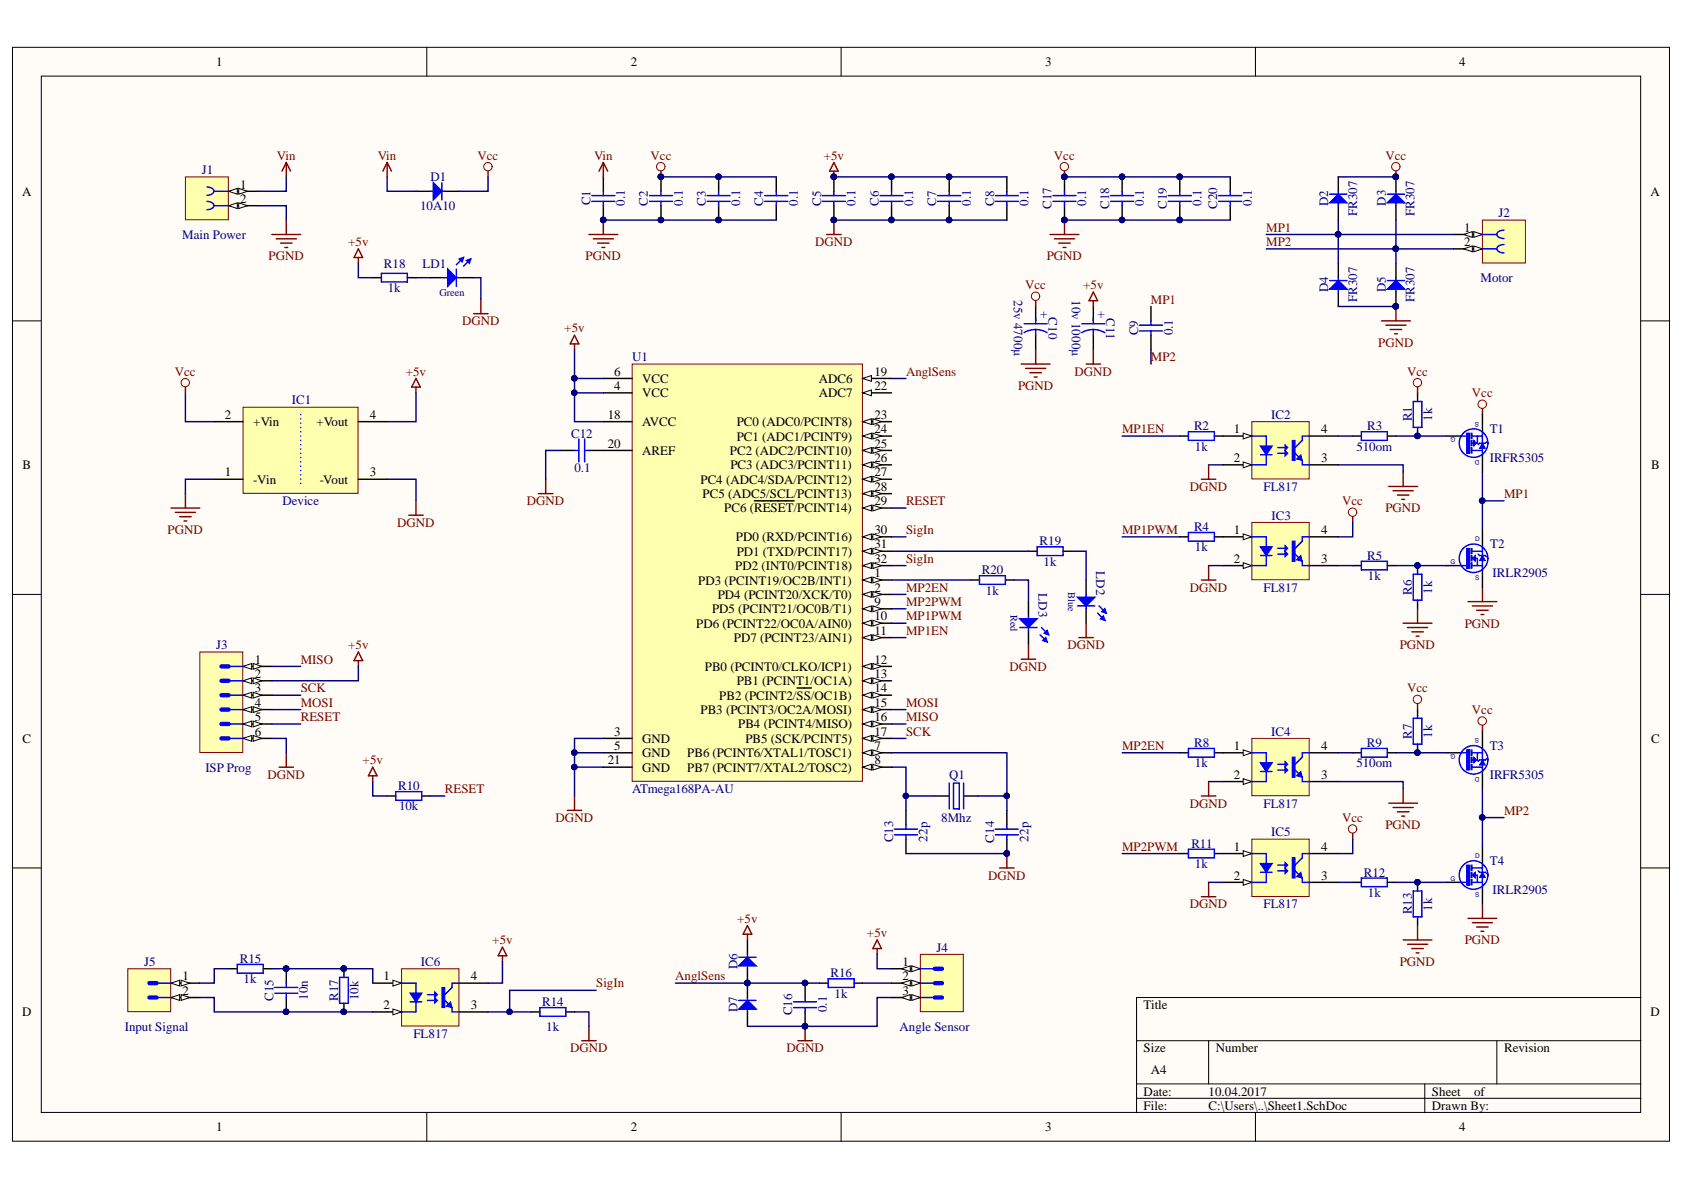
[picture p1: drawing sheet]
<svg xmlns="http://www.w3.org/2000/svg" width="297mm" height="210mm" viewBox="0 0 297 210" stroke-linecap="round" stroke-linejoin="round" font-family="sans-serif">
<defs><g id="words">
<g font-size="2.3">
<text x="38.2" y="11.7">1</text>
<text x="111.2" y="11.7">2</text>
<text x="184.3" y="11.7">3</text>
<text x="257.4" y="11.7">4</text>
<text x="3.9" y="34.5">A</text>
<text x="42.3" y="33.3">1</text>
<text x="42.3" y="35.8">2</text>
<text x="291.2" y="34.5">A</text>
<text x="258.3" y="40.9">1</text>
<text x="258.3" y="43.4">2</text>
<text x="108.3" y="66.3">6</text>
<text x="108.3" y="68.8">4</text>
<text x="113.3" y="67.5">VCC</text>
<text x="113.3" y="70.1">VCC</text>
<text x="144.4" y="67.5">ADC6</text>
<text x="144.4" y="70.1">ADC7</text>
<text x="154.2" y="66.3">19</text>
<text x="154.2" y="68.8">22</text>
<text x="39.7" y="73.9">2</text>
<text x="44.7" y="75.1">+Vin</text>
<text x="55.8" y="75.1">+Vout</text>
<text x="65.2" y="73.9">4</text>
<text x="107.2" y="73.9">18</text>
<text x="113.3" y="75.1">AVCC</text>
<text x="129.9" y="75.1">PC0 (ADC0/PCINT8)</text>
<text x="129.9" y="77.7">PC1 (ADC1/PCINT9)</text>
<text x="154.2" y="73.9">23</text>
<text x="154.2" y="76.4">24</text>
<text x="217.6" y="76.4">1</text>
<text x="233" y="76.4">4</text>
<text x="4" y="82.8">B</text>
<text x="107.2" y="79">20</text>
<text x="113.3" y="80.2">AREF</text>
<text x="128.8" y="80.2">PC2 (ADC2/PCINT10)</text>
<text x="128.8" y="82.8">PC3 (ADC3/PCINT11)</text>
<text x="154.2" y="79">25</text>
<text x="154.2" y="81.5">26</text>
<text x="217.6" y="81.5">2</text>
<text x="233" y="81.5">3</text>
<text x="291.2" y="82.8">B</text>
<text x="39.7" y="84">1</text>
<text x="44.7" y="85.3">-Vin</text>
<text x="56.4" y="85.3">-Vout</text>
<text x="65.2" y="84">3</text>
<text x="123.6" y="85.3">PC4 (ADC4/SDA/PCINT12)</text>
<text x="123.9" y="87.8">PC5 (ADC5/SCL/PCINT13)</text>
<text x="154.2" y="89.1">29</text>
<text x="154.2" y="84">27</text>
<text x="154.2" y="86.6">28</text>
<text x="127.7" y="90.4">PC6 (RESET/PCINT14)</text>
<text x="129.8" y="95.5">PD0 (RXD/PCINT16)</text>
<text x="154.2" y="94.2">30</text>
<text x="217.6" y="94.2">1</text>
<text x="233" y="94.2">4</text>
<text x="129.7" y="100.5">PD2 (INT0/PCINT18)</text>
<text x="129.9" y="98">PD1 (TXD/PCINT17)</text>
<text x="154.2" y="96.7">31</text>
<text x="154.2" y="99.3">32</text>
<text x="154.2" y="101.8">1</text>
<text x="217.6" y="99.3">2</text>
<text x="233" y="99.3">3</text>
<text x="123.2" y="103.1">PD3 (PCINT19/OC2B/INT1)</text>
<text x="126.6" y="105.6">PD4 (PCINT20/XCK/T0)</text>
<text x="154.2" y="104.4">2</text>
<text x="154.2" y="106.9">9</text>
<text x="122.8" y="110.7">PD6 (PCINT22/OC0A/AIN0)</text>
<text x="125.6" y="108.2">PD5 (PCINT21/OC0B/T1)</text>
<text x="129.4" y="113.2">PD7 (PCINT23/AIN1)</text>
<text x="154.2" y="109.4">10</text>
<text x="154.2" y="112">11</text>
<text x="44.9" y="117">1</text>
<text x="44.9" y="119.6">2</text>
<text x="124.3" y="118.3">PB0 (PCINT0/CLKO/ICP1)</text>
<text x="154.2" y="117">12</text>
<text x="154.2" y="119.6">13</text>
<text x="44.9" y="122.1">3</text>
<text x="44.9" y="124.7">4</text>
<text x="123.6" y="125.9">PB3 (PCINT3/OC2A/MOSI)</text>
<text x="126.9" y="123.4">PB2 (PCINT2/SS/OC1B)</text>
<text x="129.9" y="120.9">PB1 (PCINT1/OC1A)</text>
<text x="154.2" y="122.1">14</text>
<text x="154.2" y="124.7">15</text>
<text x="4" y="131">C</text>
<text x="44.9" y="127.2">5</text>
<text x="44.9" y="129.8">6</text>
<text x="108.3" y="129.8">3</text>
<text x="113.3" y="131">GND</text>
<text x="130.2" y="128.5">PB4 (PCINT4/MISO)</text>
<text x="131.5" y="131">PB5 (SCK/PCINT5)</text>
<text x="154.2" y="127.2">16</text>
<text x="154.2" y="129.8">17</text>
<text x="291.2" y="131">C</text>
<text x="107.2" y="134.8">21</text>
<text x="108.3" y="132.3">5</text>
<text x="113.3" y="133.6">GND</text>
<text x="113.3" y="136.1">GND</text>
<text x="121.2" y="133.6">PB6 (PCINT6/XTAL1/TOSC1)</text>
<text x="121.2" y="136.1">PB7 (PCINT7/XTAL2/TOSC2)</text>
<text x="154.2" y="132.3">7</text>
<text x="154.2" y="134.8">8</text>
<text x="217.6" y="132.3">1</text>
<text x="217.6" y="137.4">2</text>
<text x="233" y="132.3">4</text>
<text x="233" y="137.4">3</text>
<text x="217.6" y="150">1</text>
<text x="217.6" y="155.2">2</text>
<text x="233" y="150">4</text>
<text x="233" y="155.2">3</text>
<text x="32.2" y="172.9">1</text>
<text x="67.6" y="172.9">1</text>
<text x="83" y="172.9">4</text>
<text x="159.2" y="170.4">1</text>
<text x="159.2" y="172.9">2</text>
<text x="3.9" y="179.2">D</text>
<text x="32.2" y="175.4">2</text>
<text x="67.6" y="178">2</text>
<text x="83" y="178">3</text>
<text x="159.2" y="175.4">3</text>
<text x="201.7" y="178">Title</text>
<text x="291.2" y="179.2">D</text>
<text x="201.7" y="185.6">Size</text>
<text x="214.5" y="185.6">Number</text>
<text x="265.3" y="185.6">Revision</text>
<text x="203" y="189.4">A4</text>
<text x="201.7" y="193.2">Date:</text>
<text x="201.7" y="195.8">File:</text>
<text x="213.2" y="193.2">10.04.2017</text>
<text x="213.2" y="195.8">C:\Users\..\Sheet1.SchDoc</text>
<text x="252.6" y="193.2">Sheet</text>
<text x="252.6" y="195.8">Drawn By:</text>
<text x="260" y="193.2">of</text>
<text x="38.2" y="199.6">1</text>
<text x="111.2" y="199.6">2</text>
<text x="184.3" y="199.6">3</text>
<text x="257.4" y="199.6">4</text>
</g>
<g font-size="2.3" fill="#800000">
<text x="48.9" y="28.2">Vin</text>
<text x="66.6" y="28.2">Vin</text>
<text x="84.2" y="28.2">Vcc</text>
<text x="104.8" y="28.2">Vin</text>
<text x="114.8" y="28.2">Vcc</text>
<text x="145.3" y="28.2">+5v</text>
<text x="185.9" y="28.2">Vcc</text>
<text x="244.4" y="28.2">Vcc</text>
<text x="223.3" y="40.9">MP1</text>
<text x="47.4" y="45.9">PGND</text>
<text x="61.4" y="43.4">+5v</text>
<text x="103.3" y="45.9">PGND</text>
<text x="143.8" y="43.4">DGND</text>
<text x="184.6" y="45.9">PGND</text>
<text x="223.3" y="43.4">MP2</text>
<text x="180.8" y="51">Vcc</text>
<text x="191.1" y="51">+5v</text>
<text x="203" y="53.6">MP1</text>
<text x="81.5" y="57.4">DGND</text>
<text x="99.5" y="58.6">+5v</text>
<text x="203" y="63.7">MP2</text>
<text x="243.1" y="61.2">PGND</text>
<text x="30.8" y="66.3">Vcc</text>
<text x="71.6" y="66.3">+5v</text>
<text x="159.8" y="66.3">AnglSens</text>
<text x="179.6" y="68.8">PGND</text>
<text x="189.5" y="66.3">DGND</text>
<text x="248.2" y="66.3">Vcc</text>
<text x="259.6" y="70.1">Vcc</text>
<text x="197.9" y="76.4">MP1EN</text>
<text x="92.9" y="89.1">DGND</text>
<text x="159.8" y="89.1">RESET</text>
<text x="209.9" y="86.6">DGND</text>
<text x="236.8" y="89.1">Vcc</text>
<text x="265.3" y="87.8">MP1</text>
<text x="29.6" y="94.2">PGND</text>
<text x="70" y="92.9">DGND</text>
<text x="159.8" y="94.2">SigIn</text>
<text x="197.9" y="94.2">MP1PWM</text>
<text x="244.4" y="90.4">PGND</text>
<text x="159.8" y="99.3">SigIn</text>
<text x="159.8" y="106.9">MP2PWM</text>
<text x="159.8" y="104.4">MP2EN</text>
<text x="209.9" y="104.4">DGND</text>
<text x="159.8" y="109.4">MP1PWM</text>
<text x="159.8" y="112">MP1EN</text>
<text x="258.4" y="110.7">PGND</text>
<text x="53" y="117">MISO</text>
<text x="61.4" y="114.5">+5v</text>
<text x="178.1" y="118.3">DGND</text>
<text x="188.3" y="114.5">DGND</text>
<text x="246.9" y="114.5">PGND</text>
<text x="53" y="122.1">SCK</text>
<text x="53" y="124.7">MOSI</text>
<text x="159.8" y="124.7">MOSI</text>
<text x="248.2" y="122.1">Vcc</text>
<text x="259.6" y="125.9">Vcc</text>
<text x="53" y="127.2">RESET</text>
<text x="159.8" y="127.2">MISO</text>
<text x="159.8" y="129.8">SCK</text>
<text x="47.2" y="137.4">DGND</text>
<text x="64" y="134.8">+5v</text>
<text x="197.9" y="132.3">MP2EN</text>
<text x="78.5" y="139.9">RESET</text>
<text x="209.9" y="142.4">DGND</text>
<text x="265.3" y="143.7">MP2</text>
<text x="98" y="145">DGND</text>
<text x="236.8" y="145">Vcc</text>
<text x="244.4" y="146.2">PGND</text>
<text x="174.3" y="155.2">DGND</text>
<text x="197.9" y="150">MP2PWM</text>
<text x="209.9" y="160.2">DGND</text>
<text x="86.8" y="166.6">+5v</text>
<text x="130" y="162.8">+5v</text>
<text x="152.9" y="165.3">+5v</text>
<text x="258.4" y="166.6">PGND</text>
<text x="119.1" y="172.9">AnglSens</text>
<text x="246.9" y="170.4">PGND</text>
<text x="105.2" y="174.2">SigIn</text>
<text x="100.5" y="185.6">DGND</text>
<text x="138.7" y="185.6">DGND</text>
</g>
<g font-size="2.3" fill="#000080">
<text x="35.6" y="30.7">J1</text>
<text x="75.9" y="32">D1</text>
<text x="74.1" y="37.1">10A10</text>
<text x="104.1" y="36.2" transform="rotate(-90 104.1 36.2)">C1</text>
<text x="110.2" y="36.3" transform="rotate(-90 110.2 36.3)">0.1</text>
<text x="114.3" y="36.3" transform="rotate(-90 114.3 36.3)">C2</text>
<text x="120.4" y="36.3" transform="rotate(-90 120.4 36.3)">0.1</text>
<text x="124.5" y="36.3" transform="rotate(-90 124.5 36.3)">C3</text>
<text x="130.6" y="36.3" transform="rotate(-90 130.6 36.3)">0.1</text>
<text x="134.6" y="36.3" transform="rotate(-90 134.6 36.3)">C4</text>
<text x="140.7" y="36.3" transform="rotate(-90 140.7 36.3)">0.1</text>
<text x="144.8" y="36.3" transform="rotate(-90 144.8 36.3)">C5</text>
<text x="150.9" y="36.3" transform="rotate(-90 150.9 36.3)">0.1</text>
<text x="155" y="36.3" transform="rotate(-90 155 36.3)">C6</text>
<text x="161.1" y="36.3" transform="rotate(-90 161.1 36.3)">0.1</text>
<text x="165.1" y="36.3" transform="rotate(-90 165.1 36.3)">C7</text>
<text x="171.3" y="36.3" transform="rotate(-90 171.3 36.3)">0.1</text>
<text x="175.3" y="36.3" transform="rotate(-90 175.3 36.3)">C8</text>
<text x="181.4" y="36.3" transform="rotate(-90 181.4 36.3)">0.1</text>
<text x="185.5" y="36.9" transform="rotate(-90 185.5 36.9)">C17</text>
<text x="191.6" y="36.3" transform="rotate(-90 191.6 36.3)">0.1</text>
<text x="195.6" y="36.8" transform="rotate(-90 195.6 36.8)">C18</text>
<text x="201.8" y="36.3" transform="rotate(-90 201.8 36.3)">0.1</text>
<text x="205.8" y="36.9" transform="rotate(-90 205.8 36.9)">C19</text>
<text x="211.9" y="36.3" transform="rotate(-90 211.9 36.3)">0.1</text>
<text x="214.7" y="36.9" transform="rotate(-90 214.7 36.9)">C20</text>
<text x="220.8" y="36.3" transform="rotate(-90 220.8 36.3)">0.1</text>
<text x="234.3" y="36.4" transform="rotate(-90 234.3 36.4)">D2</text>
<text x="239.4" y="38.1" transform="rotate(-90 239.4 38.1)">FR307</text>
<text x="244.5" y="36.3" transform="rotate(-90 244.5 36.3)">D3</text>
<text x="249.5" y="38.1" transform="rotate(-90 249.5 38.1)">FR307</text>
<text x="264.3" y="38.3">J2</text>
<text x="32.1" y="42.1">Main Power</text>
<text x="67.7" y="47.2">R18</text>
<text x="74.5" y="47.2">LD1</text>
<text x="68.4" y="51.5">1k</text>
<text x="178.8" y="52.9" transform="rotate(90 178.8 52.9)">25v 4700µ</text>
<text x="189" y="52.9" transform="rotate(90 189 52.9)">10v 1000µ</text>
<text x="234.3" y="51.6" transform="rotate(-90 234.3 51.6)">D4</text>
<text x="239.4" y="53.3" transform="rotate(-90 239.4 53.3)">FR307</text>
<text x="244.5" y="51.6" transform="rotate(-90 244.5 51.6)">D5</text>
<text x="249.5" y="53.3" transform="rotate(-90 249.5 53.3)">FR307</text>
<text x="261.2" y="49.7">Motor</text>
<text x="183.5" y="56.1">+</text>
<text x="184.9" y="56" transform="rotate(90 184.9 56)">C10</text>
<text x="193.6" y="56.1">+</text>
<text x="195.1" y="56.1" transform="rotate(90 195.1 56.1)">C11</text>
<text x="200.8" y="59.2" transform="rotate(-90 200.8 59.2)">C9</text>
<text x="206.8" y="59.2" transform="rotate(-90 206.8 59.2)">0.1</text>
<text x="111.5" y="63.7">U1</text>
<text x="51.5" y="71.3">IC1</text>
<text x="100.8" y="77.2">C12</text>
<text x="210.6" y="75.9">R2</text>
<text x="224.2" y="73.9">IC2</text>
<text x="241.2" y="75.9">R3</text>
<text x="249" y="74.3" transform="rotate(-90 249 74.3)">R1</text>
<text x="252.6" y="74.2" transform="rotate(-90 252.6 74.2)">1k</text>
<text x="262.8" y="76.4">T1</text>
<text x="101.3" y="83.3">0.1</text>
<text x="210.8" y="79.5">1k</text>
<text x="239.2" y="79.5">510om</text>
<text x="262.8" y="81.5">IRFR5305</text>
<text x="49.8" y="89.1">Device</text>
<text x="222.9" y="86.6">FL817</text>
<text x="210.6" y="93.7">R4</text>
<text x="224.3" y="91.7">IC3</text>
<text x="173.2" y="101.3">R20</text>
<text x="183.4" y="96.2">R19</text>
<text x="184.1" y="99.8">1k</text>
<text x="193.4" y="100.7" transform="rotate(90 193.4 100.7)">LD2</text>
<text x="210.8" y="97.2">1k</text>
<text x="241.2" y="98.7">R5</text>
<text x="262.9" y="96.7">T2</text>
<text x="263.3" y="101.8">IRLR2905</text>
<text x="173.9" y="104.9">1k</text>
<text x="183.2" y="104.6" transform="rotate(90 183.2 104.6)">LD3</text>
<text x="222.9" y="104.4">FL817</text>
<text x="241.3" y="102.3">1k</text>
<text x="249" y="104.9" transform="rotate(-90 249 104.9)">R6</text>
<text x="252.6" y="104.8" transform="rotate(-90 252.6 104.8)">1k</text>
<text x="38.1" y="114.5">J3</text>
<text x="210.7" y="131.8">R8</text>
<text x="224.2" y="129.8">IC4</text>
<text x="241.1" y="131.8">R9</text>
<text x="249" y="130.3" transform="rotate(-90 249 130.3)">R7</text>
<text x="252.6" y="130.1" transform="rotate(-90 252.6 130.1)">1k</text>
<text x="36.3" y="136.1">ISP Prog</text>
<text x="167.4" y="137.4">Q1</text>
<text x="210.8" y="135.3">1k</text>
<text x="239.2" y="135.3">510om</text>
<text x="262.8" y="132.3">T3</text>
<text x="262.8" y="137.4">IRFR5305</text>
<text x="70.2" y="139.4">R10</text>
<text x="70.4" y="143">10k</text>
<text x="111.5" y="139.9">ATmega168PA-AU</text>
<text x="222.9" y="142.4">FL817</text>
<text x="157.5" y="148.6" transform="rotate(-90 157.5 148.6)">C13</text>
<text x="163.6" y="148.4" transform="rotate(-90 163.6 148.4)">22p</text>
<text x="166" y="145">8Mhz</text>
<text x="175.3" y="148.6" transform="rotate(-90 175.3 148.6)">C14</text>
<text x="181.4" y="148.4" transform="rotate(-90 181.4 148.4)">22p</text>
<text x="210.1" y="149.5">R11</text>
<text x="224.2" y="147.5">IC5</text>
<text x="210.8" y="153.1">1k</text>
<text x="240.6" y="154.6">R12</text>
<text x="262.8" y="152.6">T4</text>
<text x="222.9" y="160.2">FL817</text>
<text x="241.3" y="158.2">1k</text>
<text x="249" y="161.2" transform="rotate(-90 249 161.2)">R13</text>
<text x="252.6" y="160.6" transform="rotate(-90 252.6 160.6)">1k</text>
<text x="263.3" y="157.7">IRLR2905</text>
<text x="165.2" y="167.8">J4</text>
<text x="25.4" y="170.4">J5</text>
<text x="42.3" y="169.9">R15</text>
<text x="43" y="173.4">1k</text>
<text x="74.2" y="170.4">IC6</text>
<text x="130.1" y="171" transform="rotate(-90 130.1 171)">D6</text>
<text x="146.5" y="172.4">R16</text>
<text x="48.2" y="176.5" transform="rotate(-90 48.2 176.5)">C15</text>
<text x="54.3" y="176.4" transform="rotate(-90 54.3 176.4)">10n</text>
<text x="59.6" y="176.5" transform="rotate(-90 59.6 176.5)">R17</text>
<text x="63.2" y="176.4" transform="rotate(-90 63.2 176.4)">10k</text>
<text x="95.6" y="177.5">R14</text>
<text x="130.1" y="178.6" transform="rotate(-90 130.1 178.6)">D7</text>
<text x="139.7" y="179.1" transform="rotate(-90 139.7 179.1)">C16</text>
<text x="145.9" y="178.5" transform="rotate(-90 145.9 178.5)">0.1</text>
<text x="147.2" y="176">1k</text>
<text x="22" y="181.8">Input Signal</text>
<text x="72.9" y="183.1">FL817</text>
<text x="96.4" y="181.8">1k</text>
<text x="158.7" y="181.8">Angle Sensor</text>
</g>
<g font-size="1.8" fill="#000080">
<text x="77.5" y="52.1">Green</text>
<text x="188.4" y="104.4" transform="rotate(90 188.4 104.4)">Blue</text>
<text x="178.3" y="108.5" transform="rotate(90 178.3 108.5)">Red</text>
</g>
<g font-size="1.1" fill="#000080">
<text x="256.7" y="77.2" transform="rotate(-180 256.7 77.2)">G</text>
<text x="260.9" y="74.4" transform="rotate(-180 260.9 74.4)">S</text>
<text x="261" y="81.2" transform="rotate(-180 261 81.2)">D</text>
<text x="260.2" y="95.5">D</text>
<text x="255.9" y="99.5">G</text>
<text x="260.2" y="102.3">S</text>
<text x="260.9" y="130.2" transform="rotate(-180 260.9 130.2)">S</text>
<text x="256.7" y="133" transform="rotate(-180 256.7 133)">G</text>
<text x="261" y="137.1" transform="rotate(-180 261 137.1)">D</text>
<text x="255.9" y="155.4">G</text>
<text x="260.2" y="151.3">D</text>
<text x="260.2" y="158.2">S</text>
</g>
</g></defs>
<g fill="#fffcf8" stroke="#000" stroke-width=".18">
<path d="M2.2 8.3h292.3v193h-292.3z"/>
<path d="M7.3 13.4h282.1v182.8h-282.1z"/>
</g>
<g fill="none" stroke="#000" stroke-width=".18">
<path d="M75.3 8.3v5.1M148.4 8.3v5.1M221.4 8.3v5.1M2.2 56.6h5.1M289.4 56.6h5.1M2.2 104.8h5.1M289.4 104.8h5.1M2.2 153.1h5.1M289.4 153.1h5.1M289.4 176h-88.9v20.3M75.3 196.3v5M148.4 196.3v5"/>
<path d="M200.5 183.6h88.9M200.5 191.2h88.9M200.5 193.7h88.9M213.2 183.6v7.6M221.4 196.3v5M251.3 191.2v5.1M264 183.6v7.6"/>
</g>
<path d="M246.2 46.4v2.6M246.2 51.5v2.6" fill="none" stroke="#000" stroke-width=".25"/>
<circle cx="246.2" cy="54" r=".49" fill="#000080" stroke="#000080" stroke-width=".18"/>
<path d="M246.2 49v2.5" fill="none" stroke="#00f" stroke-width=".25"/>
<path d="M244.7 51l1.5-1.5 1.6 1.5z" fill="#00f"/>
<path d="M236.1 49v2.5M244.7 51l1.5-1.5 1.6 1.5zM244.7 49.5h3.1" fill="none" stroke="#00f" stroke-width=".25"/>
<circle cx="246.2" cy="54" r=".49" fill="#000080" stroke="#000080" stroke-width=".18"/>
<path d="M236.1 46.4v2.6M236.1 51.5v2.6" fill="none" stroke="#000" stroke-width=".25"/>
<path d="M234.5 51l1.6-1.5 1.5 1.5z" fill="#00f"/>
<path d="M246.2 33.7v2.6M234.5 51l1.6-1.5 1.5 1.5zM234.5 49.5h3.1" fill="none" stroke="#00f" stroke-width=".25"/>
<path d="M246.2 31.2v2.5M246.2 36.3v2.5" fill="none" stroke="#000" stroke-width=".25"/>
<circle cx="246.2" cy="31.2" r=".49" fill="#000080" stroke="#000080" stroke-width=".18"/>
<path d="M244.7 35.8l1.5-1.5 1.6 1.5z" fill="#00f"/>
<path d="M236.1 33.7v2.6M244.7 35.8l1.5-1.5 1.6 1.5zM244.7 34.3h3.1" fill="none" stroke="#00f" stroke-width=".25"/>
<circle cx="246.2" cy="31.2" r=".49" fill="#000080" stroke="#000080" stroke-width=".18"/>
<path d="M236.1 31.2v2.5M236.1 36.3v2.5" fill="none" stroke="#000" stroke-width=".25"/>
<path d="M234.5 35.8l1.6-1.5 1.5 1.5z" fill="#00f"/>
<path d="M234.5 35.8l1.6-1.5 1.5 1.5zM234.5 34.3h3.1" fill="none" stroke="#00f" stroke-width=".25"/>
<path d="M162.3 168.3h7.6v10.1h-7.6z" fill="#ffffb0" stroke="#800000" stroke-width=".18"/>
<path d="M157.3 170.9h5" fill="none" stroke="#000" stroke-width=".25"/>
<path d="M160.8 170.4l1.5 .5-1.5 .5z" fill="#fffcf8"/>
<path d="M160.8 170.4l1.5 .5-1.5 .5z" fill="none" stroke="#000" stroke-width=".18"/>
<path d="M159 170.9l1.6-.5v1z" fill="#fffcf8"/>
<path d="M159 170.9l1.6-.5v1z" fill="none" stroke="#000" stroke-width=".18"/>
<path d="M157.3 173.4h5" fill="none" stroke="#000" stroke-width=".25"/>
<path d="M160.8 172.9l1.5 .5-1.5 .5z" fill="#fffcf8"/>
<path d="M160.8 172.9l1.5 .5-1.5 .5z" fill="none" stroke="#000" stroke-width=".18"/>
<path d="M159 173.4l1.6-.5v1z" fill="#fffcf8"/>
<path d="M159 173.4l1.6-.5v1z" fill="none" stroke="#000" stroke-width=".18"/>
<path d="M157.3 176h5" fill="none" stroke="#000" stroke-width=".25"/>
<path d="M160.8 175.4l1.5 .6-1.5 .5z" fill="#fffcf8"/>
<path d="M160.8 175.4l1.5 .6-1.5 .5z" fill="none" stroke="#000" stroke-width=".18"/>
<path d="M159 176l1.6-.6v1.1z" fill="#fffcf8"/>
<path d="M159 176l1.6-.6v1.1z" fill="none" stroke="#000" stroke-width=".18"/>
<path d="M162.3 170.9h2.6M162.3 173.4h2.6M162.3 176h2.6" fill="none" stroke="#00f" stroke-width=".25"/>
<path d="M164.9 170.9h1.3M164.9 173.4h1.3M164.9 176h1.3" fill="none" stroke="#00f" stroke-width=".76"/>
<path d="M22.5 170.9h7.6v7.5h-7.6z" fill="#ffffb0" stroke="#800000" stroke-width=".18"/>
<path d="M30.2 173.4h5" fill="none" stroke="#000" stroke-width=".25"/>
<path d="M30.2 173.4l1.5-.5v1z" fill="#fffcf8"/>
<path d="M30.2 173.4l1.5-.5v1z" fill="none" stroke="#000" stroke-width=".18"/>
<path d="M31.9 172.9l1.6 .5-1.6 .5z" fill="#fffcf8"/>
<path d="M31.9 172.9l1.6 .5-1.6 .5z" fill="none" stroke="#000" stroke-width=".18"/>
<path d="M30.2 176h5" fill="none" stroke="#000" stroke-width=".25"/>
<path d="M30.2 176l1.5-.6v1.1z" fill="#fffcf8"/>
<path d="M30.2 176l1.5-.6v1.1z" fill="none" stroke="#000" stroke-width=".18"/>
<path d="M31.9 175.4l1.6 .6-1.6 .5z" fill="#fffcf8"/>
<path d="M31.9 175.4l1.6 .6-1.6 .5z" fill="none" stroke="#000" stroke-width=".18"/>
<path d="M27.6 173.4h2.6M27.6 176h2.6" fill="none" stroke="#00f" stroke-width=".25"/>
<path d="M26.3 173.4h1.3M26.3 176h1.3" fill="none" stroke="#00f" stroke-width=".76"/>
<path d="M42.9 71.8h20.3v15.2h-20.3z" fill="#ffffb0" stroke="#800000" stroke-width=".18"/>
<path d="M73.4 33.7h2.5M78.5 33.7h2.5M37.8 74.4h5.1M63.2 74.4h5.1M37.8 84.5h5.1M63.2 84.5h5.1" fill="none" stroke="#000" stroke-width=".25"/>
<path d="M53 73.1v12.7" fill="none" stroke="#00f" stroke-width=".25" stroke-dasharray="0 .7"/>
<path d="M75.9 33.7h2.6" fill="none" stroke="#00f" stroke-width=".25"/>
<path d="M76.4 32.2l1.6 1.5-1.6 1.6z" fill="#00f"/>
<path d="M76.4 32.2l1.6 1.5-1.6 1.6zM78 32.2v3.1" fill="none" stroke="#00f" stroke-width=".25"/>
<path d="M220.8 74.4h10.1v10.1h-10.1z" fill="#ffffb0" stroke="#800000" stroke-width=".18"/>
<path d="M215.7 76.9h5.1" fill="none" stroke="#000" stroke-width=".25"/>
<path d="M219.3 76.4l1.5 .5-1.5 .5z" fill="#fffcf8"/>
<path d="M219.3 76.4l1.5 .5-1.5 .5z" fill="none" stroke="#000" stroke-width=".18"/>
<path d="M215.7 82h5.1" fill="none" stroke="#000" stroke-width=".25"/>
<path d="M219.3 81.5l1.5 .5-1.5 .5z" fill="#fffcf8"/>
<path d="M219.3 81.5l1.5 .5-1.5 .5z" fill="none" stroke="#000" stroke-width=".18"/>
<path d="M231 76.9h5.1M231 82h5.1" fill="none" stroke="#000" stroke-width=".25"/>
<path d="M225.4 78.9h1.3M225.4 80h1.3" fill="none" stroke="#00f" stroke-width=".25"/>
<path d="M228.7 81l.8-.8 .2 1z" fill="#00f"/>
<path d="M228.7 81l.8-.8 .2 1z" fill="none" stroke="#00f" stroke-width=".18"/>
<path d="M227.9 77.7h.5v3.5h-.5z" fill-rule="evenodd" fill="#00f"/>
<path d="M227.9 77.7h.5v3.5h-.5z" fill="none" stroke="#00f" stroke-width=".18"/>
<path d="M223.4 76.9v5.1M228.2 79.7l1.5 1.5M229.7 77.7l-1.5 1.5" fill="none" stroke="#00f" stroke-width=".25"/>
<path d="M222.3 78.7h2.1l-1 1.5z" fill="#00f"/>
<path d="M220.8 76.9h2.6M222.3 78.7h2.1l-1 1.5zM231 76.9h-1.3v.8M220.8 82h2.6M222.3 80.2h2.1M229.7 81.2v.8h1.3" fill="none" stroke="#00f" stroke-width=".25"/>
<path d="M226.7 79.5l.5 .5-.5 .5z" fill="#00f"/>
<path d="M226.7 79.5l.5 .5-.5 .5z" fill="none" stroke="#00f" stroke-width=".18"/>
<path d="M226.7 78.4l.5 .5-.5 .6z" fill="#00f"/>
<path d="M226.7 78.4l.5 .5-.5 .6z" fill="none" stroke="#00f" stroke-width=".18"/>
<path d="M70.8 170.9h10.2v10.1h-10.2z" fill="#ffffb0" stroke="#800000" stroke-width=".18"/>
<path d="M65.7 173.4h5.1" fill="none" stroke="#000" stroke-width=".25"/>
<path d="M69.3 172.9l1.5 .5-1.5 .5z" fill="#fffcf8"/>
<path d="M69.3 172.9l1.5 .5-1.5 .5z" fill="none" stroke="#000" stroke-width=".18"/>
<path d="M65.7 178.5h5.1" fill="none" stroke="#000" stroke-width=".25"/>
<path d="M69.3 178l1.5 .5-1.5 .5z" fill="#fffcf8"/>
<path d="M69.3 178l1.5 .5-1.5 .5z" fill="none" stroke="#000" stroke-width=".18"/>
<path d="M81 173.4h5.1M81 178.5h5.1" fill="none" stroke="#000" stroke-width=".25"/>
<path d="M75.4 175.4h1.3M75.4 176.5h1.3" fill="none" stroke="#00f" stroke-width=".25"/>
<path d="M78.7 177.5l.8-.8 .2 1z" fill="#00f"/>
<path d="M78.7 177.5l.8-.8 .2 1z" fill="none" stroke="#00f" stroke-width=".18"/>
<path d="M78 174.2h.5v3.5h-.5z" fill-rule="evenodd" fill="#00f"/>
<path d="M78 174.2h.5v3.5h-.5z" fill="none" stroke="#00f" stroke-width=".18"/>
<path d="M73.4 173.4v5.1M78.2 176.2l1.5 1.5M79.7 174.2l-1.5 1.5" fill="none" stroke="#00f" stroke-width=".25"/>
<path d="M72.4 175.2h2l-1 1.5z" fill="#00f"/>
<path d="M70.8 173.4h2.6M70.8 178.5h2.6M72.4 175.2h2l-1 1.5zM72.4 176.7h2M79.7 177.7v.8h1.3M81 173.4h-1.3v.8" fill="none" stroke="#00f" stroke-width=".25"/>
<path d="M76.7 176l.5 .5-.5 .5z" fill="#00f"/>
<path d="M76.7 176l.5 .5-.5 .5z" fill="none" stroke="#00f" stroke-width=".18"/>
<path d="M76.7 174.9l.5 .5-.5 .6z" fill="#00f"/>
<path d="M76.7 174.9l.5 .5-.5 .6z" fill="none" stroke="#00f" stroke-width=".18"/>
<path d="M220.8 92.2h10.1v10.1h-10.1z" fill="#ffffb0" stroke="#800000" stroke-width=".18"/>
<path d="M215.7 94.7h5.1" fill="none" stroke="#000" stroke-width=".25"/>
<path d="M219.3 94.2l1.5 .5-1.5 .5z" fill="#fffcf8"/>
<path d="M219.3 94.2l1.5 .5-1.5 .5z" fill="none" stroke="#000" stroke-width=".18"/>
<path d="M215.7 99.8h5.1" fill="none" stroke="#000" stroke-width=".25"/>
<path d="M219.3 99.3l1.5 .5-1.5 .5z" fill="#fffcf8"/>
<path d="M219.3 99.3l1.5 .5-1.5 .5z" fill="none" stroke="#000" stroke-width=".18"/>
<path d="M231 94.7h5.1M231 99.8h5.1" fill="none" stroke="#000" stroke-width=".25"/>
<path d="M225.4 96.7h1.3M225.4 97.7h1.3" fill="none" stroke="#00f" stroke-width=".25"/>
<path d="M228.7 98.8l.8-.8 .2 1z" fill="#00f"/>
<path d="M228.7 98.8l.8-.8 .2 1z" fill="none" stroke="#00f" stroke-width=".18"/>
<path d="M227.9 95.5h.5v3.5h-.5z" fill-rule="evenodd" fill="#00f"/>
<path d="M227.9 95.5h.5v3.5h-.5z" fill="none" stroke="#00f" stroke-width=".18"/>
<path d="M223.4 94.7v5.1M228.2 97.5l1.5 1.5M229.7 95.5l-1.5 1.5" fill="none" stroke="#00f" stroke-width=".25"/>
<path d="M222.3 96.5h2.1l-1 1.5z" fill="#00f"/>
<path d="M220.8 94.7h2.6M220.8 99.8h2.6M222.3 96.5h2.1l-1 1.5zM222.3 98h2.1M229.7 99v.8h1.3M231 94.7h-1.3v.8" fill="none" stroke="#00f" stroke-width=".25"/>
<path d="M226.7 97.2l.5 .5-.5 .5z" fill="#00f"/>
<path d="M226.7 97.2l.5 .5-.5 .5z" fill="none" stroke="#00f" stroke-width=".18"/>
<path d="M226.7 96.2l.5 .5-.5 .5z" fill="#00f"/>
<path d="M226.7 96.2l.5 .5-.5 .5z" fill="none" stroke="#00f" stroke-width=".18"/>
<path d="M32.7 31.2h7.6v7.6h-7.6z" fill="#ffffb0" stroke="#800000" stroke-width=".18"/>
<path d="M40.3 33.7h5.1" fill="none" stroke="#000" stroke-width=".25"/>
<path d="M40.3 33.7l1.6-.5v1.1z" fill="#fffcf8"/>
<path d="M40.3 33.7l1.6-.5v1.1z" fill="none" stroke="#000" stroke-width=".18"/>
<path d="M42.1 33.2l1.5 .5-1.5 .6z" fill="#fffcf8"/>
<path d="M42.1 33.2l1.5 .5-1.5 .6z" fill="none" stroke="#000" stroke-width=".18"/>
<path d="M40.3 36.3h5.1" fill="none" stroke="#000" stroke-width=".25"/>
<path d="M40.3 36.3l1.6-.5v1z" fill="#fffcf8"/>
<path d="M40.3 36.3l1.6-.5v1z" fill="none" stroke="#000" stroke-width=".18"/>
<path d="M42.1 35.8l1.5 .5-1.5 .5z" fill="#fffcf8"/>
<path d="M42.1 35.8l1.5 .5-1.5 .5z" fill="none" stroke="#000" stroke-width=".18"/>
<path d="M36.5 33a1.1 1.1 0 0 1 1.2 .7 1.07 1.07 0 0 1-1.2 .8M36.5 35.5a1.1 1.1 0 0 1 1.2 .7 1.07 1.07 0 0 1-1.2 .8M37.8 33.7h2.5M37.8 36.3h2.5" fill="none" stroke="#00f" stroke-width=".25"/>
<path d="M261.5 38.8h7.6v7.6h-7.6z" fill="#ffffb0" stroke="#800000" stroke-width=".18"/>
<path d="M256.4 41.4h5.1" fill="none" stroke="#000" stroke-width=".25"/>
<path d="M260 40.9l1.5 .5-1.5 .5z" fill="#fffcf8"/>
<path d="M260 40.9l1.5 .5-1.5 .5z" fill="none" stroke="#000" stroke-width=".18"/>
<path d="M258.2 41.4l1.5-.5v1z" fill="#fffcf8"/>
<path d="M258.2 41.4l1.5-.5v1z" fill="none" stroke="#000" stroke-width=".18"/>
<path d="M256.4 43.9h5.1" fill="none" stroke="#000" stroke-width=".25"/>
<path d="M260 43.4l1.5 .5-1.5 .5z" fill="#fffcf8"/>
<path d="M260 43.4l1.5 .5-1.5 .5z" fill="none" stroke="#000" stroke-width=".18"/>
<path d="M258.2 43.9l1.5-.5v1z" fill="#fffcf8"/>
<path d="M258.2 43.9l1.5-.5v1z" fill="none" stroke="#000" stroke-width=".18"/>
<g fill="none" stroke="#00f" stroke-width=".25">
<path d="M104.4 34.5h4.1M104.4 35.5h4.1M106.4 33.7v.8M106.4 35.5v.8M114.6 34.5h4M114.6 35.5h4M116.6 33.7v.8M116.6 35.5v.8M124.7 34.5h4.1M124.7 35.5h4.1M126.8 33.7v.8M126.8 35.5v.8"/>
<path d="M134.9 34.5h4.1M134.9 35.5h4.1M136.9 33.7v.8M136.9 35.5v.8M145.1 34.5h4M145.1 35.5h4M147.1 33.7v.8M147.1 35.5v.8M155.2 34.5h4.1M155.2 35.5h4.1M157.3 33.7v.8M157.3 35.5v.8"/>
<path d="M165.4 34.5h4.1M165.4 35.5h4.1M167.4 33.7v.8M167.4 35.5v.8M175.6 34.5h4M175.6 35.5h4M177.6 33.7v.8M177.6 35.5v.8M261.5 41.4h2.5M261.5 43.9h2.5M265.3 40.6a1.13 1.13 0 0 0-1.3 .7 1.25 1.25 0 0 0 1.3 .8M265.3 43.1a1.13 1.13 0 0 0-1.3 .8 1.25 1.25 0 0 0 1.3 .7"/>
<path d="M101.3 79.5h.8M102.1 77.4v4.1M103.1 77.4v4.1M103.1 79.5h.8M41.9 170.1h4.5v1.5h-4.5zM48.5 174.2h4M48.5 175.2h4M50.5 173.4v.8M50.5 175.2v.8M59.9 172.4h1.5v4.6h-1.5zM95.2 177.7h4.6v1.6h-4.6zM131.8 176v2.5"/>
<path d="M140 177.7h4M140 176.7h4M142 176v.7M142 177.7v.8M146.1 172.7h4.6v1.5h-4.6z"/>
</g>
<g fill="none" stroke="#800000" stroke-width=".25">
<path d="M50.5 28.7v2.5M50.5 38.8v2.6M50.5 28.7l-.8 1.5M50.5 28.7l.8 1.5M68.3 28.7l-.8 1.5M68.3 28.7l.8 1.5M68.3 28.7v2.5M86.1 30.2v1M106.4 28.7v2.5M106.4 38.8v2.6M106.4 28.7l-.7 1.5M106.4 28.7l.8 1.5"/>
<path d="M116.6 30.2v1M147.1 30.2v1M147.1 38.8v2.6M147.1 28.7l.8 1.5h-1.6zM246.2 30.2v1M48 41.4h5M48.7 42.1h3.6M49.5 42.9h2M50.2 43.6h.6M101.3 59.1l.8 1.6h-1.5zM103.9 41.4h5.1M104.6 42.1h3.6"/>
<path d="M105.4 42.9h2M106.2 43.6h.5M145.8 41.4h2.6M243.7 56.6h5.1M244.5 57.4h3.5M245.2 58.1h2M246 58.9h.5M246.2 54.1v2.5M32.7 68.3v1M73.4 68.3v1M73.4 66.8l.7 1.5h-1.5zM101.3 60.7v1"/>
<path d="M30.2 89.6h5M30.9 90.4h3.6M31.7 91.1h2M32.4 91.9h.6M32.7 87.1v2.5M72.1 90.9h2.5M73.4 88.3v2.6M95 87.1h2.5M96.3 84.5v2.6M100.1 142.9h2.5M101.3 140.4v2.5M88.6 167.1l.8 1.5h-1.5z"/>
<path d="M88.6 168.6v1M154.7 165.8l.8 1.5h-1.5zM154.7 167.3v1M102.6 183.6h2.6M103.9 181v2.6M140.7 183.6h2.6M142 181v2.6"/>
</g>
<g fill="none" stroke="#800000" stroke-width=".18">
<circle cx="86.1" cy="29.4" r=".74"/>
<circle cx="116.6" cy="29.4" r=".74"/>
<circle cx="246.2" cy="29.4" r=".74"/>
<circle cx="32.7" cy="67.5" r=".74"/>
</g>
<g fill="none" stroke="#000" stroke-width=".25">
<path d="M106.4 31.2v2.5M106.4 36.3v2.5M116.6 31.2v2.5M116.6 36.3v2.5M126.8 31.2v2.5M126.8 36.3v2.5M136.9 31.2v2.5M136.9 36.3v2.5M147.1 31.2v2.5M147.1 36.3v2.5M157.3 31.2v2.5M157.3 36.3v2.5"/>
<path d="M167.4 31.2v2.5M167.4 36.3v2.5M177.6 31.2v2.5M177.6 36.3v2.5M98.8 79.5h2.5M103.9 79.5h2.5M40.3 170.9h1.6M46.4 170.9h1.6M50.5 170.9v2.5M50.5 176v2.5M60.7 170.9v1.5M60.7 177v1.5"/>
<path d="M93.7 178.5h1.5M99.8 178.5h1.5M131.8 173.4v2.6M131.8 178.5v2.5M142 173.4v2.6M142 178.5v2.5M144.6 173.4h1.5M150.7 173.4h1.5"/>
</g>
<g fill="#000080" stroke="#000080" stroke-width=".18">
<circle cx="116.6" cy="38.8" r=".48"/>
<circle cx="116.6" cy="31.2" r=".48"/>
<circle cx="126.7" cy="38.8" r=".48"/>
<circle cx="126.7" cy="31.2" r=".48"/>
<circle cx="147.1" cy="38.8" r=".48"/>
<circle cx="147.1" cy="31.2" r=".48"/>
<circle cx="157.2" cy="38.8" r=".48"/>
<circle cx="157.2" cy="31.2" r=".48"/>
<circle cx="167.4" cy="38.8" r=".48"/>
<circle cx="167.4" cy="31.2" r=".48"/>
<circle cx="106.4" cy="38.8" r=".48"/>
<circle cx="246.2" cy="54" r=".49"/>
<circle cx="246.2" cy="31.2" r=".49"/>
<circle cx="50.5" cy="178.5" r=".49"/>
<circle cx="50.5" cy="170.9" r=".49"/>
<circle cx="60.6" cy="178.5" r=".49"/>
<circle cx="60.6" cy="170.9" r=".49"/>
<circle cx="142" cy="181" r=".48"/>
<circle cx="142" cy="173.4" r=".48"/>
<circle cx="131.8" cy="173.4" r=".48"/>
</g>
<path d="M130.3 178l1.5-1.5 1.6 1.5z" fill="#00f"/>
<path d="M130.3 178l1.5-1.5 1.6 1.5zM130.3 176.5h3.1M131.8 168.3v2.6" fill="none" stroke="#00f" stroke-width=".25"/>
<circle cx="131.8" cy="173.4" r=".48" fill="#000080" stroke="#000080" stroke-width=".18"/>
<path d="M131.8 165.8v2.5M131.8 170.9v2.5" fill="none" stroke="#000" stroke-width=".25"/>
<path d="M130.3 170.4l1.5-1.6 1.6 1.6z" fill="#00f"/>
<path d="M201 57.4h4.1M201 58.4h4.1M203 56.6v.8M203 58.4v.7M130.3 170.4l1.5-1.6 1.6 1.6zM130.3 168.8h3.1" fill="none" stroke="#00f" stroke-width=".25"/>
<circle cx="131.8" cy="173.4" r=".48" fill="#000080" stroke="#000080" stroke-width=".18"/>
<path d="M131.8 163.3l.8 1.5h-1.5zM131.8 164.8v1" fill="none" stroke="#800000" stroke-width=".25"/>
<path d="M203 54.1v2.5M203 59.1v2.6" fill="none" stroke="#000" stroke-width=".25"/>
<path d="M35.2 115h7.6v17.7h-7.6z" fill="#ffffb0" stroke="#800000" stroke-width=".18"/>
<path d="M42.9 117.5h5.1" fill="none" stroke="#000" stroke-width=".25"/>
<path d="M42.9 117.5l1.5-.5v1.1z" fill="#fffcf8"/>
<path d="M42.9 117.5l1.5-.5v1.1z" fill="none" stroke="#000" stroke-width=".18"/>
<path d="M44.7 117l1.5 .5-1.5 .6z" fill="#fffcf8"/>
<path d="M44.7 117l1.5 .5-1.5 .6z" fill="none" stroke="#000" stroke-width=".18"/>
<path d="M42.9 120.1h5.1" fill="none" stroke="#000" stroke-width=".25"/>
<path d="M42.9 120.1l1.5-.5v1z" fill="#fffcf8"/>
<path d="M42.9 120.1l1.5-.5v1z" fill="none" stroke="#000" stroke-width=".18"/>
<path d="M44.7 119.6l1.5 .5-1.5 .5z" fill="#fffcf8"/>
<path d="M44.7 119.6l1.5 .5-1.5 .5z" fill="none" stroke="#000" stroke-width=".18"/>
<path d="M42.9 122.6h5.1" fill="none" stroke="#000" stroke-width=".25"/>
<path d="M42.9 122.6l1.5-.5v1z" fill="#fffcf8"/>
<path d="M42.9 122.6l1.5-.5v1z" fill="none" stroke="#000" stroke-width=".18"/>
<path d="M44.7 122.1l1.5 .5-1.5 .5z" fill="#fffcf8"/>
<path d="M44.7 122.1l1.5 .5-1.5 .5z" fill="none" stroke="#000" stroke-width=".18"/>
<path d="M42.9 125.2h5.1" fill="none" stroke="#000" stroke-width=".25"/>
<path d="M42.9 125.2l1.5-.5v1z" fill="#fffcf8"/>
<path d="M42.9 125.2l1.5-.5v1z" fill="none" stroke="#000" stroke-width=".18"/>
<path d="M44.7 124.7l1.5 .5-1.5 .5z" fill="#fffcf8"/>
<path d="M44.7 124.7l1.5 .5-1.5 .5z" fill="none" stroke="#000" stroke-width=".18"/>
<path d="M42.9 127.7h5.1" fill="none" stroke="#000" stroke-width=".25"/>
<path d="M42.9 127.7l1.5-.5v1z" fill="#fffcf8"/>
<path d="M42.9 127.7l1.5-.5v1z" fill="none" stroke="#000" stroke-width=".18"/>
<path d="M44.7 127.2l1.5 .5-1.5 .5z" fill="#fffcf8"/>
<path d="M44.7 127.2l1.5 .5-1.5 .5z" fill="none" stroke="#000" stroke-width=".18"/>
<path d="M42.9 130.2h5.1" fill="none" stroke="#000" stroke-width=".25"/>
<path d="M42.9 130.2l1.5-.5v1.1z" fill="#fffcf8"/>
<path d="M42.9 130.2l1.5-.5v1.1z" fill="none" stroke="#000" stroke-width=".18"/>
<path d="M44.7 129.7l1.5 .5-1.5 .6z" fill="#fffcf8"/>
<path d="M44.7 129.7l1.5 .5-1.5 .6z" fill="none" stroke="#000" stroke-width=".18"/>
<g fill="none" stroke="#00f" stroke-width=".25">
<path d="M180.6 57.1h4.1M182.7 58.1l1.2 .2 .8 .4M182.7 58.1l-.9 .1-1.2 .5M182.7 56.1v1M182.7 58.1v1M190.8 57.1h4.1M192.8 58.1l1.3 .2 .8 .4M192.8 58.1l-.8 .1-1.2 .5M192.8 56.1v1M192.8 58.1v1M40.3 117.5h2.6M40.3 120.1h2.6"/>
<path d="M40.3 122.6h2.6M40.3 127.7h2.6M40.3 125.2h2.6M40.3 130.2h2.6M69.8 139.6h4.6v1.6h-4.6zM167.4 138.1v4.6M168.2 138.1h1v4.6h-1zM170 138.1v4.6M157.8 146.2h4M157.8 147.3h4M159.8 145.5v.7M159.8 147.3v.7"/>
<path d="M175.6 146.2h4M175.6 147.3h4M177.6 145.5v.7M177.6 147.3v.7"/>
</g>
<path d="M39.1 117.5h1.2M39.1 120.1h1.2M39.1 122.6h1.2M39.1 125.2h1.2M39.1 127.7h1.2M39.1 130.2h1.2" fill="none" stroke="#00f" stroke-width=".76"/>
<path d="M182.7 54.1v2.5M182.7 59.1v2.6M192.8 54.1v2.5M192.8 59.1v2.6M68.3 140.4h1.5M74.4 140.4h1.5M159.8 142.9v2.6M159.8 148v2.6M164.9 140.4h2.5M170 140.4h2.5M177.6 142.9v2.6M177.6 148v2.6" fill="none" stroke="#000" stroke-width=".25"/>
<g fill="none" stroke="#800000" stroke-width=".25">
<path d="M182.7 53v1.1M192.8 53v1.1M192.8 51.5l.8 1.5h-1.5zM180.1 64.2h5.1M180.9 65h3.6M181.7 65.7h2M182.4 66.5h.5M182.7 61.7v2.5M191.6 64.2h2.5M192.8 61.7v2.5M261.5 72.1v1M63.2 115l.8 1.5h-1.6z"/>
<path d="M63.2 116.5v1M258.9 106.1h5.1M259.7 106.9h3.6M260.5 107.6h2M261.2 108.4h.5M261.5 103.6v2.5M49.2 135.3h2.6M50.5 132.8v2.5M65.7 135.3l.8 1.5h-1.5zM65.7 136.8v1.1M176.3 153.1h2.6M177.6 150.6v2.5"/>
</g>
<g fill="none" stroke="#800000" stroke-width=".18">
<circle cx="182.7" cy="52.3" r=".74"/>
<circle cx="261.5" cy="71.3" r=".74"/>
</g>
<circle cx="177.6" cy="150.5" r=".48" fill="#000080" stroke="#000080" stroke-width=".18"/>
<path d="M111.5 64.2h40.6v73.6h-40.6z" fill="#ffffb0" stroke="#800000" stroke-width=".18"/>
<path d="M152.2 89.6h5.1" fill="none" stroke="#000" stroke-width=".25"/>
<path d="M152.2 89.6l1.5-.5v1z" fill="#fffcf8"/>
<path d="M152.2 89.6l1.5-.5v1z" fill="none" stroke="#000" stroke-width=".18"/>
<path d="M154 89.1l1.5 .5-1.5 .5z" fill="#fffcf8"/>
<path d="M154 89.1l1.5 .5-1.5 .5z" fill="none" stroke="#000" stroke-width=".18"/>
<path d="M133.1 88.3h7M152.2 94.7h5.1" fill="none" stroke="#000" stroke-width=".25"/>
<path d="M152.2 94.7l1.5-.5v1z" fill="#fffcf8"/>
<path d="M152.2 94.7l1.5-.5v1z" fill="none" stroke="#000" stroke-width=".18"/>
<path d="M154 94.2l1.5 .5-1.5 .5z" fill="#fffcf8"/>
<path d="M154 94.2l1.5 .5-1.5 .5z" fill="none" stroke="#000" stroke-width=".18"/>
<path d="M152.2 97.2h5.1" fill="none" stroke="#000" stroke-width=".25"/>
<path d="M152.2 97.2l1.5-.5v1z" fill="#fffcf8"/>
<path d="M152.2 97.2l1.5-.5v1z" fill="none" stroke="#000" stroke-width=".18"/>
<path d="M154 96.7l1.5 .5-1.5 .5z" fill="#fffcf8"/>
<path d="M154 96.7l1.5 .5-1.5 .5z" fill="none" stroke="#000" stroke-width=".18"/>
<path d="M152.2 99.8h5.1" fill="none" stroke="#000" stroke-width=".25"/>
<path d="M152.2 99.8l1.5-.5v1z" fill="#fffcf8"/>
<path d="M152.2 99.8l1.5-.5v1z" fill="none" stroke="#000" stroke-width=".18"/>
<path d="M154 99.3l1.5 .5-1.5 .5z" fill="#fffcf8"/>
<path d="M154 99.3l1.5 .5-1.5 .5z" fill="none" stroke="#000" stroke-width=".18"/>
<path d="M152.2 104.8h5.1" fill="none" stroke="#000" stroke-width=".25"/>
<path d="M152.2 104.8l1.5-.5v1.1z" fill="#fffcf8"/>
<path d="M152.2 104.8l1.5-.5v1.1z" fill="none" stroke="#000" stroke-width=".18"/>
<path d="M154 104.3l1.5 .5-1.5 .6z" fill="#fffcf8"/>
<path d="M154 104.3l1.5 .5-1.5 .6z" fill="none" stroke="#000" stroke-width=".18"/>
<path d="M106.4 66.8h5.1M106.4 132.8h5.1M152.2 132.8h5.1" fill="none" stroke="#000" stroke-width=".25"/>
<path d="M152.2 132.8l1.5-.5v1z" fill="#fffcf8"/>
<path d="M152.2 132.8l1.5-.5v1z" fill="none" stroke="#000" stroke-width=".18"/>
<path d="M154 132.3l1.5 .5-1.5 .5z" fill="#fffcf8"/>
<path d="M154 132.3l1.5 .5-1.5 .5z" fill="none" stroke="#000" stroke-width=".18"/>
<path d="M152.2 135.3h5.1" fill="none" stroke="#000" stroke-width=".25"/>
<path d="M152.2 135.3l1.5-.5v1z" fill="#fffcf8"/>
<path d="M152.2 135.3l1.5-.5v1z" fill="none" stroke="#000" stroke-width=".18"/>
<path d="M154 134.8l1.5 .5-1.5 .5z" fill="#fffcf8"/>
<path d="M154 134.8l1.5 .5-1.5 .5z" fill="none" stroke="#000" stroke-width=".18"/>
<path d="M152.2 107.4h5.1" fill="none" stroke="#000" stroke-width=".25"/>
<path d="M152.2 107.4l1.5-.5v1z" fill="#fffcf8"/>
<path d="M152.2 107.4l1.5-.5v1z" fill="none" stroke="#000" stroke-width=".18"/>
<path d="M154 106.9l1.5 .5-1.5 .5z" fill="#fffcf8"/>
<path d="M154 106.9l1.5 .5-1.5 .5z" fill="none" stroke="#000" stroke-width=".18"/>
<path d="M152.2 109.9h5.1" fill="none" stroke="#000" stroke-width=".25"/>
<path d="M152.2 109.9l1.5-.5v1z" fill="#fffcf8"/>
<path d="M152.2 109.9l1.5-.5v1z" fill="none" stroke="#000" stroke-width=".18"/>
<path d="M154 109.4l1.5 .5-1.5 .5z" fill="#fffcf8"/>
<path d="M154 109.4l1.5 .5-1.5 .5z" fill="none" stroke="#000" stroke-width=".18"/>
<path d="M152.2 112.5h5.1" fill="none" stroke="#000" stroke-width=".25"/>
<path d="M152.2 112.5l1.5-.5v1z" fill="#fffcf8"/>
<path d="M152.2 112.5l1.5-.5v1z" fill="none" stroke="#000" stroke-width=".18"/>
<path d="M154 112l1.5 .5-1.5 .5z" fill="#fffcf8"/>
<path d="M154 112l1.5 .5-1.5 .5z" fill="none" stroke="#000" stroke-width=".18"/>
<path d="M152.2 117.5h5.1" fill="none" stroke="#000" stroke-width=".25"/>
<path d="M152.2 117.5l1.5-.5v1.1z" fill="#fffcf8"/>
<path d="M152.2 117.5l1.5-.5v1.1z" fill="none" stroke="#000" stroke-width=".18"/>
<path d="M154 117l1.5 .5-1.5 .6z" fill="#fffcf8"/>
<path d="M154 117l1.5 .5-1.5 .6z" fill="none" stroke="#000" stroke-width=".18"/>
<path d="M152.2 120.1h5.1" fill="none" stroke="#000" stroke-width=".25"/>
<path d="M152.2 120.1l1.5-.5v1z" fill="#fffcf8"/>
<path d="M152.2 120.1l1.5-.5v1z" fill="none" stroke="#000" stroke-width=".18"/>
<path d="M154 119.6l1.5 .5-1.5 .5z" fill="#fffcf8"/>
<path d="M154 119.6l1.5 .5-1.5 .5z" fill="none" stroke="#000" stroke-width=".18"/>
<path d="M152.2 122.6h5.1" fill="none" stroke="#000" stroke-width=".25"/>
<path d="M152.2 122.6l1.5-.5v1z" fill="#fffcf8"/>
<path d="M152.2 122.6l1.5-.5v1z" fill="none" stroke="#000" stroke-width=".18"/>
<path d="M154 122.1l1.5 .5-1.5 .5z" fill="#fffcf8"/>
<path d="M154 122.1l1.5 .5-1.5 .5z" fill="none" stroke="#000" stroke-width=".18"/>
<path d="M140.6 121.4h2.5M152.2 125.2h5.1" fill="none" stroke="#000" stroke-width=".25"/>
<path d="M152.2 125.2l1.5-.5v1z" fill="#fffcf8"/>
<path d="M152.2 125.2l1.5-.5v1z" fill="none" stroke="#000" stroke-width=".18"/>
<path d="M154 124.7l1.5 .5-1.5 .5z" fill="#fffcf8"/>
<path d="M154 124.7l1.5 .5-1.5 .5z" fill="none" stroke="#000" stroke-width=".18"/>
<path d="M152.2 127.7h5.1" fill="none" stroke="#000" stroke-width=".25"/>
<path d="M152.2 127.7l1.5-.5v1z" fill="#fffcf8"/>
<path d="M152.2 127.7l1.5-.5v1z" fill="none" stroke="#000" stroke-width=".18"/>
<path d="M154 127.2l1.5 .5-1.5 .5z" fill="#fffcf8"/>
<path d="M154 127.2l1.5 .5-1.5 .5z" fill="none" stroke="#000" stroke-width=".18"/>
<path d="M152.2 130.2h5.1" fill="none" stroke="#000" stroke-width=".25"/>
<path d="M152.2 130.2l1.5-.5v1.1z" fill="#fffcf8"/>
<path d="M152.2 130.2l1.5-.5v1.1z" fill="none" stroke="#000" stroke-width=".18"/>
<path d="M154 129.7l1.5 .5-1.5 .6z" fill="#fffcf8"/>
<path d="M154 129.7l1.5 .5-1.5 .6z" fill="none" stroke="#000" stroke-width=".18"/>
<path d="M106.4 74.4h5.1M106.4 79.5h5.1M152.2 74.4h5.1M106.4 135.3h5.1" fill="none" stroke="#000" stroke-width=".25"/>
<path d="M152.2 74.4l1.5-.5v1z" fill="#fffcf8"/>
<path d="M152.2 74.4l1.5-.5v1z" fill="none" stroke="#000" stroke-width=".18"/>
<path d="M154 73.9l1.5 .5-1.5 .5z" fill="#fffcf8"/>
<path d="M154 73.9l1.5 .5-1.5 .5z" fill="none" stroke="#000" stroke-width=".18"/>
<path d="M152.2 76.9h5.1" fill="none" stroke="#000" stroke-width=".25"/>
<path d="M152.2 76.9l1.5-.5v1z" fill="#fffcf8"/>
<path d="M152.2 76.9l1.5-.5v1z" fill="none" stroke="#000" stroke-width=".18"/>
<path d="M154 76.4l1.5 .5-1.5 .5z" fill="#fffcf8"/>
<path d="M154 76.4l1.5 .5-1.5 .5z" fill="none" stroke="#000" stroke-width=".18"/>
<path d="M152.2 79.5h5.1" fill="none" stroke="#000" stroke-width=".25"/>
<path d="M152.2 79.5l1.5-.6v1.1z" fill="#fffcf8"/>
<path d="M152.2 79.5l1.5-.6v1.1z" fill="none" stroke="#000" stroke-width=".18"/>
<path d="M154 78.9l1.5 .6-1.5 .5z" fill="#fffcf8"/>
<path d="M154 78.9l1.5 .6-1.5 .5z" fill="none" stroke="#000" stroke-width=".18"/>
<path d="M152.2 82h5.1" fill="none" stroke="#000" stroke-width=".25"/>
<path d="M152.2 82l1.5-.5v1z" fill="#fffcf8"/>
<path d="M152.2 82l1.5-.5v1z" fill="none" stroke="#000" stroke-width=".18"/>
<path d="M154 81.5l1.5 .5-1.5 .5z" fill="#fffcf8"/>
<path d="M154 81.5l1.5 .5-1.5 .5z" fill="none" stroke="#000" stroke-width=".18"/>
<path d="M152.2 84.5h5.1" fill="none" stroke="#000" stroke-width=".25"/>
<path d="M152.2 84.5l1.5-.5v1z" fill="#fffcf8"/>
<path d="M152.2 84.5l1.5-.5v1z" fill="none" stroke="#000" stroke-width=".18"/>
<path d="M154 84l1.5 .5-1.5 .5z" fill="#fffcf8"/>
<path d="M154 84l1.5 .5-1.5 .5z" fill="none" stroke="#000" stroke-width=".18"/>
<path d="M152.2 87.1h5.1" fill="none" stroke="#000" stroke-width=".25"/>
<path d="M152.2 87.1l1.5-.5v1z" fill="#fffcf8"/>
<path d="M152.2 87.1l1.5-.5v1z" fill="none" stroke="#000" stroke-width=".18"/>
<path d="M154 86.6l1.5 .5-1.5 .5z" fill="#fffcf8"/>
<path d="M154 86.6l1.5 .5-1.5 .5z" fill="none" stroke="#000" stroke-width=".18"/>
<path d="M106.4 69.3h5.1M152.2 66.8h5.1M106.4 130.2h5.1" fill="none" stroke="#000" stroke-width=".25"/>
<path d="M152.2 66.8l1.5-.6v1.1z" fill="#fffcf8"/>
<path d="M152.2 66.8l1.5-.6v1.1z" fill="none" stroke="#000" stroke-width=".18"/>
<path d="M152.2 69.3h5.1" fill="none" stroke="#000" stroke-width=".25"/>
<path d="M152.2 69.3l1.5-.5v1z" fill="#fffcf8"/>
<path d="M152.2 69.3l1.5-.5v1z" fill="none" stroke="#000" stroke-width=".18"/>
<path d="M152.2 102.3h5.1" fill="none" stroke="#000" stroke-width=".25"/>
<path d="M152.2 102.3l1.5-.5v1z" fill="#fffcf8"/>
<path d="M152.2 102.3l1.5-.5v1z" fill="none" stroke="#000" stroke-width=".18"/>
<path d="M154 101.8l1.5 .5-1.5 .5z" fill="#fffcf8"/>
<path d="M154 101.8l1.5 .5-1.5 .5z" fill="none" stroke="#000" stroke-width=".18"/>
<path d="M238.6 76.9h1.5M244.7 76.9h1.5M250 69.3v1.5M250 75.4v1.5M238.6 99.8h1.5M244.7 99.8h1.5M250 99.8v1.5M250 105.9v1.5" fill="none" stroke="#000" stroke-width=".25"/>
<g fill="#000080" stroke="#000080" stroke-width=".18">
<circle cx="250" cy="76.9" r=".48"/>
<circle cx="250" cy="99.7" r=".48"/>
</g>
<path d="M240.1 76.2h4.6v1.5h-4.6zM249.3 70.8h1.5v4.6h-1.5zM240.1 99h4.6v1.5h-4.6zM249.3 101.3h1.5v4.6h-1.5z" fill="none" stroke="#00f" stroke-width=".25"/>
<g fill="none" stroke="#800000" stroke-width=".25">
<path d="M250 68.3v1M211.9 84.5h2.6M213.2 82v2.5M213.2 99.8v2.5M238.6 91.1v1.1M245 85.8h5M245.7 86.6h3.6M246.5 87.3h2M247.2 88.1h.6M247.5 83.3v2.5M211.9 102.3h2.6M247.5 109.9h5.1"/>
<path d="M248.3 110.7h3.5M249 111.5h2.1M249.8 112.2h.5M250 107.4v2.5"/>
</g>
<g fill="none" stroke="#800000" stroke-width=".18">
<circle cx="250" cy="67.5" r=".74"/>
<circle cx="238.6" cy="90.3" r=".74"/>
</g>
<path d="M220.8 130.2h10.1v10.2h-10.1z" fill="#ffffb0" stroke="#800000" stroke-width=".18"/>
<path d="M215.7 132.8h5.1" fill="none" stroke="#000" stroke-width=".25"/>
<path d="M219.3 132.3l1.5 .5-1.5 .5z" fill="#fffcf8"/>
<path d="M219.3 132.3l1.5 .5-1.5 .5z" fill="none" stroke="#000" stroke-width=".18"/>
<path d="M215.7 137.9h5.1" fill="none" stroke="#000" stroke-width=".25"/>
<path d="M219.3 137.4l1.5 .5-1.5 .5z" fill="#fffcf8"/>
<path d="M219.3 137.4l1.5 .5-1.5 .5z" fill="none" stroke="#000" stroke-width=".18"/>
<path d="M231 132.8h5.1M231 137.9h5.1" fill="none" stroke="#000" stroke-width=".25"/>
<path d="M225.4 134.8h1.3M225.4 135.8h1.3" fill="none" stroke="#00f" stroke-width=".25"/>
<path d="M228.7 136.8l.8-.7 .2 1z" fill="#00f"/>
<path d="M228.7 136.8l.8-.7 .2 1z" fill="none" stroke="#00f" stroke-width=".18"/>
<path d="M227.9 133.5h.5v3.6h-.5z" fill-rule="evenodd" fill="#00f"/>
<path d="M227.9 133.5h.5v3.6h-.5z" fill="none" stroke="#00f" stroke-width=".18"/>
<path d="M223.4 132.8v5.1M228.2 135.6l1.5 1.5M229.7 133.5l-1.5 1.6" fill="none" stroke="#00f" stroke-width=".25"/>
<path d="M222.3 134.6h2.1l-1 1.5z" fill="#00f"/>
<path d="M220.8 132.8h2.6M220.8 137.9h2.6M222.3 134.6h2.1l-1 1.5zM222.3 136.1h2.1M229.7 137.1v.8h1.3M231 132.8h-1.3v.7" fill="none" stroke="#00f" stroke-width=".25"/>
<path d="M226.7 135.3l.5 .5-.5 .5z" fill="#00f"/>
<path d="M226.7 135.3l.5 .5-.5 .5z" fill="none" stroke="#00f" stroke-width=".18"/>
<path d="M226.7 134.3l.5 .5-.5 .5z" fill="#00f"/>
<path d="M226.7 134.3l.5 .5-.5 .5z" fill="none" stroke="#00f" stroke-width=".18"/>
<path d="M220.8 148h10.1v10.1h-10.1z" fill="#ffffb0" stroke="#800000" stroke-width=".18"/>
<path d="M215.7 150.6h5.1" fill="none" stroke="#000" stroke-width=".25"/>
<path d="M219.3 150.1l1.5 .5-1.5 .5z" fill="#fffcf8"/>
<path d="M219.3 150.1l1.5 .5-1.5 .5z" fill="none" stroke="#000" stroke-width=".18"/>
<path d="M215.7 155.6h5.1" fill="none" stroke="#000" stroke-width=".25"/>
<path d="M219.3 155.1l1.5 .5-1.5 .5z" fill="#fffcf8"/>
<path d="M219.3 155.1l1.5 .5-1.5 .5z" fill="none" stroke="#000" stroke-width=".18"/>
<path d="M231 150.6h5.1M231 155.6h5.1" fill="none" stroke="#000" stroke-width=".25"/>
<path d="M225.4 152.6h1.3M225.4 153.6h1.3" fill="none" stroke="#00f" stroke-width=".25"/>
<path d="M228.7 154.6l.8-.7 .2 1z" fill="#00f"/>
<path d="M228.7 154.6l.8-.7 .2 1z" fill="none" stroke="#00f" stroke-width=".18"/>
<path d="M227.9 151.3h.5v3.6h-.5z" fill-rule="evenodd" fill="#00f"/>
<path d="M227.9 151.3h.5v3.6h-.5z" fill="none" stroke="#00f" stroke-width=".18"/>
<path d="M223.4 150.6v5M228.2 153.4l1.5 1.5M229.7 151.3l-1.5 1.5" fill="none" stroke="#00f" stroke-width=".25"/>
<path d="M222.3 152.3h2.1l-1 1.6z" fill="#00f"/>
<path d="M220.8 150.6h2.6M220.8 155.6h2.6M222.3 152.3h2.1l-1 1.6zM222.3 153.9h2.1M229.7 154.9v.7h1.3M231 150.6h-1.3v.7" fill="none" stroke="#00f" stroke-width=".25"/>
<path d="M226.7 153.1l.5 .5-.5 .5z" fill="#00f"/>
<path d="M226.7 153.1l.5 .5-.5 .5z" fill="none" stroke="#00f" stroke-width=".18"/>
<path d="M226.7 152.1l.5 .5-.5 .5z" fill="#00f"/>
<path d="M226.7 152.1l.5 .5-.5 .5z" fill="none" stroke="#00f" stroke-width=".18"/>
<g fill="none" stroke="#800000" stroke-width=".25">
<path d="M213.2 137.9v2.5M247.5 139.1v2.6M250 124.1v1.1M261.5 128v1M211.9 158.2h2.6M211.9 140.4h2.6M213.2 155.6v2.6M238.6 147v1M245 141.7h5M245.7 142.4h3.6M246.5 143.2h2M247.2 144h.6"/>
<path d="M261.5 159.4v2.6M247.5 165.8h5.1M248.3 166.6h3.5M249 167.3h2.1M249.8 168.1h.5M250 163.3v2.5M258.9 162h5.1M259.7 162.7h3.6M260.5 163.5h2M261.2 164.3h.5"/>
</g>
<g fill="none" stroke="#800000" stroke-width=".18">
<circle cx="250" cy="123.4" r=".74"/>
<circle cx="261.5" cy="127.2" r=".74"/>
<circle cx="238.6" cy="146.2" r=".74"/>
</g>
<g fill="none" stroke="#000" stroke-width=".25">
<path d="M208.1 76.9h1.5M214.2 76.9h1.5M208.1 94.7h1.5M214.2 94.7h1.5M255.1 99.8h2.6M261.5 93.4v3.1M261.5 100.5v3.1M208.1 132.8h1.5M214.2 132.8h1.5M238.6 132.8h1.5M244.7 132.8h1.5M250 125.2v1.5"/>
<path d="M250 131.3v1.5M208.1 150.6h1.5M214.2 150.6h1.5M238.6 155.6h1.5M244.7 155.6h1.5M250 155.6v1.6M250 161.7v1.6"/>
</g>
<g fill="#000080" stroke="#000080" stroke-width=".18">
<circle cx="250" cy="132.8" r=".48"/>
<circle cx="250" cy="155.6" r=".48"/>
</g>
<path d="M209.6 76.2h4.6v1.5h-4.6zM209.6 93.9h4.6v1.6h-4.6zM260.7 97.7l.3 .3h1l.2 .2M209.6 132h4.6v1.5h-4.6zM240.1 132h4.6v1.5h-4.6zM249.3 126.7h1.5v4.6h-1.5zM209.6 149.8h4.6v1.5h-4.6zM240.1 154.9h4.6v1.5h-4.6zM249.3 157.2h1.5v4.5h-1.5z" fill="none" stroke="#00f" stroke-width=".25"/>
<path d="M261.5 98l.5 .9h-1z" fill="#00f"/>
<path d="M261.5 98l.5 .9h-1z" fill="none" stroke="#00f" stroke-width=".18"/>
<circle cx="259.9" cy="98.5" r="2.52" fill="none" stroke="#00f" stroke-width=".25"/>
<path d="M259.7 98.5l.5-.5v1z" fill="#00f"/>
<path d="M259.7 98.5l.5-.5v1z" fill="none" stroke="#00f" stroke-width=".18"/>
<g fill="#00f" stroke="#00f" stroke-width=".18">
<path d="M259.4 98h.3v1h-.3z"/>
<path d="M259.4 96.7h.3v1h-.3z"/>
<path d="M259.4 99.3h.3v.9h-.3z"/>
</g>
<path d="M258.7 96.7h.5v3.6h-.5z" fill-rule="evenodd" fill="#00f"/>
<path d="M258.7 96.7h.5v3.6h-.5z" fill="none" stroke="#00f" stroke-width=".18"/>
<path d="M257.7 99.8h1M259.6 98.5h1v1.3M259.7 97.2h1.8M259.7 99.8h1.8M261.5 96.5v4M260.7 153.6l.3 .3h1l.2 .2" fill="none" stroke="#00f" stroke-width=".25"/>
<path d="M255.1 155.6h2.6M261.5 149.3v3M261.5 156.4v3" fill="none" stroke="#000" stroke-width=".25"/>
<path d="M261.5 153.9l.5 .8h-1z" fill="#00f"/>
<path d="M261.5 153.9l.5 .8h-1z" fill="none" stroke="#00f" stroke-width=".18"/>
<circle cx="259.9" cy="154.3" r="2.52" fill="none" stroke="#00f" stroke-width=".25"/>
<path d="M259.7 154.4l.5-.5v1z" fill="#00f"/>
<path d="M259.7 154.4l.5-.5v1z" fill="none" stroke="#00f" stroke-width=".18"/>
<g fill="#00f" stroke="#00f" stroke-width=".18">
<path d="M259.4 153.9h.3v.9h-.3z"/>
<path d="M259.4 152.6h.3v1h-.3z"/>
<path d="M259.4 155.1h.3v1h-.3z"/>
</g>
<path d="M258.7 152.6h.5v3.5h-.5z" fill-rule="evenodd" fill="#00f"/>
<path d="M258.7 152.6h.5v3.5h-.5z" fill="none" stroke="#00f" stroke-width=".18"/>
<path d="M262.2 133.8l-.2 .3h-1l-.3 .2M257.7 155.6h1M259.6 154.4h1v1.2M259.7 153.1h1.8M259.7 155.6h1.8M261.5 152.3v4.1" fill="none" stroke="#00f" stroke-width=".25"/>
<path d="M255.1 132.8h2.6M261.5 129v3M261.5 136.1v3" fill="none" stroke="#000" stroke-width=".25"/>
<path d="M261.5 134.1l.5 .8h-1z" fill="#00f"/>
<path d="M261.5 134.1l.5 .8h-1z" fill="none" stroke="#00f" stroke-width=".18"/>
<circle cx="259.9" cy="134" r="2.52" fill="none" stroke="#00f" stroke-width=".25"/>
<path d="M260 133.5l.5 .6-.5 .5z" fill="#00f"/>
<path d="M260 133.5l.5 .6-.5 .5z" fill="none" stroke="#00f" stroke-width=".18"/>
<g fill="#00f" stroke="#00f" stroke-width=".18">
<path d="M259.4 133.5h.3v1h-.3z"/>
<path d="M259.4 134.8h.3v1h-.3z"/>
<path d="M259.4 132.3h.3v.9h-.3z"/>
</g>
<path d="M258.7 132.3h.5v3.5h-.5z" fill-rule="evenodd" fill="#00f"/>
<path d="M258.7 132.3h.5v3.5h-.5z" fill="none" stroke="#00f" stroke-width=".18"/>
<path d="M262.2 77.9l-.2 .3h-1l-.3 .2M257.7 132.8h1M259.7 135.3h1.8M259.7 132.8h1.8M260.6 132.8v1.3h-1M261.5 132v4.1" fill="none" stroke="#00f" stroke-width=".25"/>
<path d="M255.1 76.9h2.6M261.5 73.1v3.1M261.5 80.2v3.1" fill="none" stroke="#000" stroke-width=".25"/>
<path d="M261.5 78.2l.5 .9h-1z" fill="#00f"/>
<path d="M261.5 78.2l.5 .9h-1z" fill="none" stroke="#00f" stroke-width=".18"/>
<circle cx="259.9" cy="78.2" r="2.52" fill="none" stroke="#00f" stroke-width=".25"/>
<path d="M260 77.7l.5 .5-.5 .5z" fill="#00f"/>
<path d="M260 77.7l.5 .5-.5 .5z" fill="none" stroke="#00f" stroke-width=".18"/>
<g fill="#00f" stroke="#00f" stroke-width=".18">
<path d="M259.4 77.7h.3v.9h-.3z"/>
<path d="M259.4 78.9h.3v1h-.3z"/>
<path d="M259.4 76.4h.3v1h-.3z"/>
</g>
<path d="M258.7 76.4h.5v3.6h-.5z" fill-rule="evenodd" fill="#00f"/>
<path d="M258.7 76.4h.5v3.6h-.5z" fill="none" stroke="#00f" stroke-width=".18"/>
<path d="M81.8 45.4l-1.3 1.3M83 45.7l-1.2 1.2M257.7 76.9h1M259.7 79.5h1.8M259.7 76.9h1.8M260.6 76.9v1.3h-1M261.5 76.2v4" fill="none" stroke="#00f" stroke-width=".25"/>
<path d="M82.3 45.9l.7-.2-.2 .7z" fill="#00f"/>
<path d="M82.3 45.9l.7-.2-.2 .7z" fill="none" stroke="#00f" stroke-width=".25"/>
<path d="M81 45.7l.8-.3-.3 .8z" fill="#00f"/>
<path d="M78.5 49h2.5M81 45.7l.8-.3-.3 .8z" fill="none" stroke="#00f" stroke-width=".25"/>
<path d="M75.9 49h2.6M81 49h2.5" fill="none" stroke="#000" stroke-width=".25"/>
<path d="M79 47.5l1.5 1.5-1.5 1.5z" fill="#00f"/>
<path d="M79 47.5l1.5 1.5-1.5 1.5zM80.5 47.5v3M193.6 108.1l1.3 1.3M193.9 106.9l1.2 1.2" fill="none" stroke="#00f" stroke-width=".25"/>
<path d="M194.1 109.2l.5-.5 .3 .7z" fill="#00f"/>
<path d="M194.1 109.2l.5-.5 .3 .7z" fill="none" stroke="#00f" stroke-width=".25"/>
<path d="M194.4 107.9l.5-.5 .2 .7z" fill="#00f"/>
<path d="M191.6 104.8v2.6M194.4 107.9l.5-.5 .2 .7z" fill="none" stroke="#00f" stroke-width=".25"/>
<path d="M191.6 102.3v2.5M191.6 107.4v2.5" fill="none" stroke="#000" stroke-width=".25"/>
<path d="M190.1 105.4h3l-1.5 1.5z" fill="#00f"/>
<path d="M183.4 112l1.3 1.2M183.7 110.7l1.3 1.3M190.1 105.4h3l-1.5 1.5zM190.1 106.9h3" fill="none" stroke="#00f" stroke-width=".25"/>
<path d="M184 113l.5-.5 .2 .7z" fill="#00f"/>
<path d="M184 113l.5-.5 .2 .7z" fill="none" stroke="#00f" stroke-width=".25"/>
<path d="M184.2 111.7l.5-.5 .3 .8z" fill="#00f"/>
<path d="M181.4 108.7v2.5M184.2 111.7l.5-.5 .3 .8z" fill="none" stroke="#00f" stroke-width=".25"/>
<path d="M181.4 106.1v2.6M181.4 111.2v2.5" fill="none" stroke="#000" stroke-width=".25"/>
<path d="M179.9 109.2h3l-1.5 1.5z" fill="#00f"/>
<g fill="none" stroke="#00f" stroke-width=".25">
<path d="M185.7 34.5h4.1M185.7 35.5h4.1M187.8 33.7v.8M187.8 35.5v.8M195.9 34.5h4.1M195.9 35.5h4.1M197.9 33.7v.8M197.9 35.5v.8M206.1 34.5h4M206.1 35.5h4M208.1 33.7v.8M208.1 35.5v.8"/>
<path d="M215 34.5h4M215 35.5h4M217 33.7v.8M217 35.5v.8M67.3 48.2h4.6v1.5h-4.6zM182.9 96.5h4.6v1.5h-4.6zM172.8 101.5h4.5v1.6h-4.5zM179.9 109.2h3l-1.5 1.5zM179.9 110.7h3"/>
</g>
<g fill="none" stroke="#000" stroke-width=".25">
<path d="M187.8 31.2v2.5M187.8 36.3v2.5M197.9 31.2v2.5M197.9 36.3v2.5M208.1 31.2v2.5M208.1 36.3v2.5M217 31.2v2.5M217 36.3v2.5M65.7 49h1.6M71.9 49h1.5M181.4 97.2h1.5M187.5 97.2h1.5"/>
<path d="M171.2 102.3h1.6M177.3 102.3h1.6"/>
</g>
<g fill="none" stroke="#800000" stroke-width=".25">
<path d="M187.8 30.2v1M187.8 38.8v2.6M63.2 43.9l.8 1.5h-1.6zM63.2 45.4v1M83.5 55.3h2.6M84.8 52.8v2.5M185.2 41.4h5.1M186 42.1h3.5M186.7 42.9h2.1M187.5 43.6h.5M180.1 116.3h2.6M181.4 113.7v2.6"/>
<path d="M190.3 112.5h2.5M191.6 109.9v2.6"/>
</g>
<g fill="#000080" stroke="#000080" stroke-width=".18">
<circle cx="187.7" cy="38.8" r=".48"/>
<circle cx="187.7" cy="31.2" r=".48"/>
<circle cx="197.9" cy="38.8" r=".48"/>
<circle cx="197.9" cy="31.2" r=".48"/>
<circle cx="208.1" cy="38.8" r=".48"/>
<circle cx="208.1" cy="31.2" r=".48"/>
<circle cx="101.3" cy="66.7" r=".49"/>
<circle cx="101.3" cy="69.3" r=".49"/>
<circle cx="101.3" cy="132.8" r=".49"/>
<circle cx="101.3" cy="135.3" r=".49"/>
<circle cx="106.4" cy="38.8" r=".48"/>
<circle cx="116.6" cy="38.8" r=".48"/>
<circle cx="126.7" cy="38.8" r=".48"/>
<circle cx="147.1" cy="38.8" r=".48"/>
<circle cx="157.2" cy="38.8" r=".48"/>
<circle cx="167.4" cy="38.8" r=".48"/>
<circle cx="116.6" cy="31.2" r=".48"/>
<circle cx="126.7" cy="31.2" r=".48"/>
<circle cx="147.1" cy="31.2" r=".48"/>
<circle cx="157.2" cy="31.2" r=".48"/>
<circle cx="167.4" cy="31.2" r=".48"/>
<circle cx="236" cy="41.3" r=".49"/>
<circle cx="246.2" cy="43.9" r=".49"/>
<circle cx="246.2" cy="31.2" r=".49"/>
<circle cx="246.2" cy="54" r=".49"/>
<circle cx="60.6" cy="170.9" r=".49"/>
<circle cx="50.5" cy="170.9" r=".49"/>
<circle cx="50.5" cy="178.5" r=".49"/>
<circle cx="60.6" cy="178.5" r=".49"/>
<circle cx="142" cy="173.4" r=".48"/>
<circle cx="131.8" cy="173.4" r=".48"/>
<circle cx="142" cy="181" r=".48"/>
<circle cx="261.5" cy="88.3" r=".49"/>
<circle cx="159.8" cy="140.4" r=".48"/>
<circle cx="177.6" cy="140.4" r=".48"/>
<circle cx="177.6" cy="150.5" r=".48"/>
<circle cx="250" cy="76.9" r=".48"/>
<circle cx="250" cy="99.7" r=".48"/>
<circle cx="261.5" cy="144.2" r=".49"/>
<circle cx="250" cy="132.8" r=".48"/>
<circle cx="250" cy="155.6" r=".48"/>
<circle cx="89.9" cy="178.5" r=".48"/>
</g>
<circle cx="187.7" cy="29.4" r=".74" fill="none" stroke="#800000" stroke-width=".18"/>
<g fill="none" stroke="#000080" stroke-width=".25">
<path d="M45.4 36.3h5.1v2.5M50.5 31.2v2.5h-5.1M68.3 31.2v2.5h5.1M86.1 31.2v2.5h-5.1M106.4 38.8h30.5M116.6 31.2h20.3M147.1 38.8h30.5M147.1 31.2h30.5M187.8 31.2h29.2M187.8 38.8h29.2M236.1 38.8v7.6M236.1 31.2h10.1"/>
<path d="M246.2 38.8v7.6M63.2 46.4v2.6h2.5M73.4 49h2.5M83.5 49h1.3v3.8M223.4 41.4h33M223.4 43.9h33M236.1 54.1h10.1M32.7 69.3v5.1h5.1M73.4 69.3v5.1h-5.1M98.8 79.5h-2.5v5M101.3 61.7v5.1h5.1M101.3 66.8v2.5h5.1"/>
<path d="M101.3 69.3v5.1h5.1M157.3 66.8h2.5M197.9 76.9h10.2M203 61.7v2.5M236.1 76.9h2.5M246.2 76.9h8.9M37.8 84.5h-5.1v2.6M68.3 84.5h5.1v3.8M157.3 89.6h2.5M157.3 99.8h2.5M157.3 94.7h2.5M157.3 97.2h24.1"/>
<path d="M189 97.2h2.6v5.1M197.9 94.7h10.2M213.2 99.8h2.5M213.2 82h2.5M236.1 82h11.4v1.3M236.1 99.8h2.5M238.6 92.2v2.5h-2.5M246.2 99.8h8.9M261.5 83.3v10.1M261.5 88.3h3.8M48 117.5h5M63.2 117.5v2.6h-15.2"/>
<path d="M157.3 109.9h2.5M157.3 107.4h2.5M157.3 112.5h2.5M157.3 104.8h2.5M157.3 102.3h13.9M178.9 102.3h2.5v3.8M48 130.2h2.5v2.6M48 122.6h5M48 125.2h5M48 127.7h5M65.7 137.9v2.5h2.6M101.3 132.8h5.1"/>
<path d="M101.3 135.3h5.1M106.4 130.2h-5.1v10.2M157.3 135.3h2.5v7.6M157.3 132.8h20.3v10.1M157.3 125.2h2.5M157.3 127.7h2.5M157.3 130.2h2.5M197.9 132.8h10.2M213.2 137.9h2.5M236.1 137.9h11.4v1.2M236.1 132.8h2.5M246.2 132.8h8.9"/>
<path d="M261.5 139.1v10.2M75.9 140.4h2.6M159.8 140.4h5.1M159.8 150.6h17.8M172.5 140.4h5.1M197.9 150.6h10.2M213.2 155.6h2.5M236.1 155.6h2.5M238.6 148v2.6h-2.5M246.2 155.6h8.9M261.5 144.2h3.8M35.2 176h2.6v2.5h27.9"/>
<path d="M40.3 170.9h-2.5v2.5h-2.6M48 170.9h17.7v2.5M86.1 178.5h7.6M88.6 169.6v3.8h-2.5M101.3 178.5h2.6v2.5M105.2 174.7h-15.3v3.8M119.1 173.4h25.5M152.2 173.4h5.1M154.7 168.3v2.6h2.6M157.3 176h-2.6v5h-22.9"/>
</g>
<use href="#words"/>
</svg>
